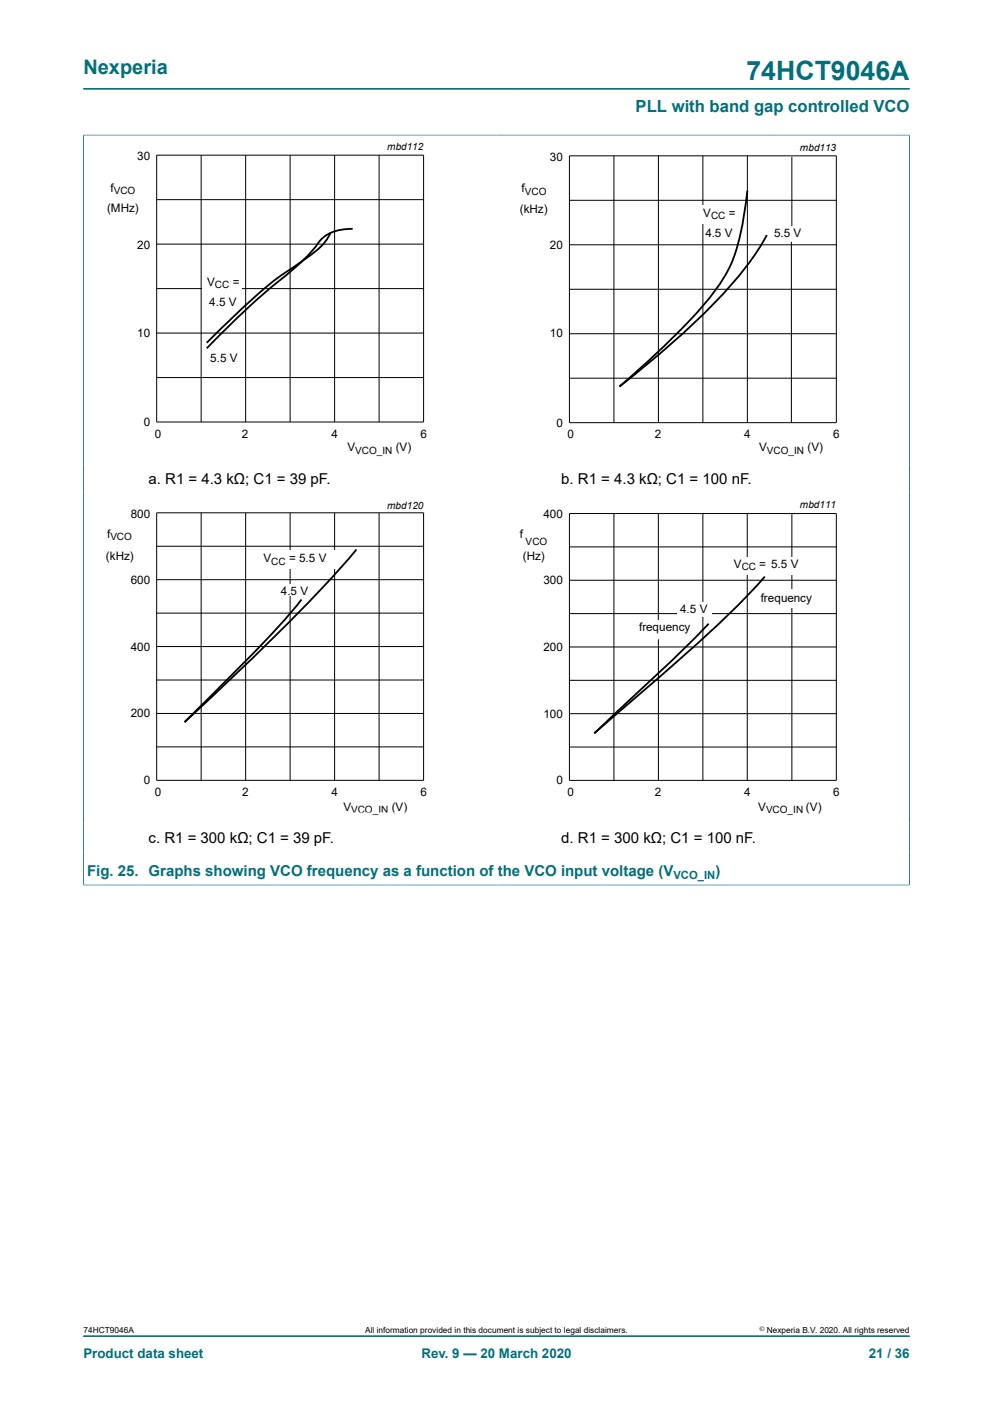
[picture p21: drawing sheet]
<svg xmlns="http://www.w3.org/2000/svg" width="210mm" height="297mm" viewBox="0 0 210 297" stroke-linecap="round" stroke-linejoin="round" font-family="sans-serif">
<defs><g id="words">
<text font-size="5.6" fill="#036f7b" x="157.9" y="16.8">74HCT9046A</text>
<text font-size="4.2" fill="#036f7b" x="17.6" y="15.6">Nexperia</text>
<text font-size="3.5" fill="#036f7b" x="134.4" y="23.7">PLL with band gap controlled VCO</text>
<g font-size="3.2">
<text x="31.4" y="102.4">a. R1 = 4.3 kΩ; C1 = 39 pF.</text>
<text x="118.7" y="102.4">b. R1 = 4.3 kΩ; C1 = 100 nF.</text>
<text x="31.4" y="178.4">c. R1 = 300 kΩ; C1 = 39 pF.</text>
<text x="118.7" y="178.4">d. R1 = 300 kΩ; C1 = 100 nF.</text>
</g>
<g font-size="3.2" fill="#036f7b">
<text x="18.4" y="185.4">Fig. 25. Graphs showing VCO frequency as a function of the VCO input voltage (V</text>
<text x="151.3" y="185.4">)</text>
</g>
<g font-size="2.8" fill="#036f7b">
<text x="17.6" y="287.2">Product data sheet</text>
<text x="89.1" y="287.2">Rev. 9 — 20 March 2020</text>
<text x="183.7" y="287.2">21 / 36</text>
</g>
<g font-size="2.5">
<text x="29" y="33.9">30</text>
<text x="116.3" y="34">30</text>
<text x="23.4" y="40.5">f</text>
<text x="110.3" y="40.6">f</text>
<text x="22.7" y="44.9">(MHz)</text>
<text x="109.9" y="45">(kHz)</text>
<text x="148.7" y="45.8">V</text>
<text x="154.1" y="45.8">=</text>
<text x="29" y="52.6">20</text>
<text x="116.3" y="52.7">20</text>
<text x="149.2" y="50.2">4.5 V</text>
<text x="163.7" y="50.2">5.5 V</text>
<text x="43.8" y="60.4">V</text>
<text x="44.3" y="64.8">4.5 V</text>
<text x="49.2" y="60.4">=</text>
<text x="29" y="71.3">10</text>
<text x="116.3" y="71.4">10</text>
<text x="44.4" y="76.6">5.5 V</text>
<text x="30.4" y="90.1">0</text>
<text x="32.8" y="92.6">0</text>
<text x="51.2" y="92.6">2</text>
<text x="70.1" y="92.6">4</text>
<text x="73.5" y="95.5">V</text>
<text x="83.7" y="95.5">(V)</text>
<text x="89" y="92.6">6</text>
<text x="117.7" y="90.2">0</text>
<text x="120" y="92.7">0</text>
<text x="138.5" y="92.7">2</text>
<text x="157.4" y="92.7">4</text>
<text x="160.5" y="95.4">V</text>
<text x="170.8" y="95.4">(V)</text>
<text x="176.2" y="92.7">6</text>
<text x="22.6" y="113.9">f</text>
<text x="27.7" y="109.7">800</text>
<text x="109.9" y="113.9">f</text>
<text x="115" y="109.7">400</text>
<text x="22.4" y="118.4">(kHz)</text>
<text x="55.7" y="118.9">V</text>
<text x="61.1" y="118.9">= 5.5 V</text>
<text x="110.6" y="118.4">(Hz)</text>
<text x="27.7" y="123.6">600</text>
<text x="59.4" y="125.8">4.</text>
<text x="61.4" y="125.8">5 V</text>
<text x="115" y="123.6">300</text>
<text x="155.2" y="120.1">V</text>
<text x="160.5" y="120.1">= 5.5 V</text>
<text x="143.8" y="129.7">4.5 V</text>
<text x="160.9" y="127.4">frequency</text>
<text x="27.7" y="137.7">400</text>
<text x="115" y="137.7">200</text>
<text x="135.1" y="133.4">frequency</text>
<text x="27.7" y="151.8">200</text>
<text x="115" y="151.8">100</text>
<text x="30.4" y="165.9">0</text>
<text x="117.7" y="165.9">0</text>
<text x="32.7" y="168.4">0</text>
<text x="51.2" y="168.4">2</text>
<text x="70.1" y="168.4">4</text>
<text x="72.6" y="171.5">V</text>
<text x="82.8" y="171.5">(V)</text>
<text x="88.9" y="168.4">6</text>
<text x="120" y="168.4">0</text>
<text x="138.5" y="168.4">2</text>
<text x="157.4" y="168.4">4</text>
<text x="160.4" y="171.5">V</text>
<text x="170.4" y="171.5">(V)</text>
<text x="176.2" y="168.4">6</text>
</g>
<text font-size="2.4" fill="#036f7b" x="142.4" y="186">VCO_IN</text>
<g font-size="2.1">
<text x="81.9" y="31.8">mbd112</text>
<text x="169.2" y="31.9">mbd113</text>
<text x="24.1" y="41">VCO</text>
<text x="111" y="41.1">VCO</text>
<text x="150.4" y="46.4">CC</text>
<text x="45.5" y="60.9">CC</text>
<text x="162.2" y="95.9">VCO_IN</text>
<text x="75.1" y="96">VCO_IN</text>
<text x="81.9" y="107.6">mbd120</text>
<text x="169.2" y="107.4">mbd111</text>
<text x="23.3" y="114.3">VCO</text>
<text x="57.4" y="119.4">CC</text>
<text x="111.1" y="115.2">VCO</text>
<text x="156.9" y="120.5">C</text>
<text x="158.4" y="120.5">C</text>
<text x="74.3" y="172">VCO_IN</text>
<text x="162" y="172">VCO_IN</text>
</g>
<g font-size="1.8">
<text x="17.6" y="282">74HCT9046A</text>
<text x="77.2" y="282">All information provided in this document is subject to legal disclaimers.</text>
<text x="162.2" y="282">Nexperia B.V. 2020. All rights reserved</text>
</g>
<text font-size="1.4" x="160.6" y="281.6">©</text>
</g></defs>
<path d="M17.6 18.8h174.8M17.6 28.6h87.4M17.6 28.5v69.8" fill="none" stroke="#036f7b" stroke-width=".21"/>
<path d="M33.1 32.8h56.5v56.5h-56.5zM42.5 32.8v56.5M51.9 32.8v56.5M61.4 32.8v56.5M70.8 32.8v56.5M80.2 32.8v56.5M33.1 51.6h56.5M33.1 42.2h56.5M33.1 61.1h56.5M33.1 70.5h56.5M33.1 79.9h56.5" fill="none" stroke="#000" stroke-width=".21"/>
<path d="M20.4 30h81.9v66.3h-81.9z" fill="none" stroke="#fff" stroke-width=".21"/>
<path d="M69.9 49.3a12.7 12.7 0 0 1-4.9 5.1l-.7 .5a80.3 80.3 0 0 0-14.9 12.1l-5.7 5.5M74.6 48.4a8.4 8.4 0 0 0-7.4 3.1 44 44 0 0 1-9.1 8.7l-6 5.2-8.4 8.3" fill="none" stroke="#000" stroke-width=".38"/>
<path d="M42.8 58.1h8.4v3.9h-8.4z" fill="#fff"/>
<path d="M105 28.6h87.4M192.4 28.5v69.8" fill="none" stroke="#036f7b" stroke-width=".21"/>
<path d="M120.4 33h56.5v56.4h-56.5zM129.8 33v56.4M139.2 33v56.4M148.6 33v56.4M158.1 33v56.4M167.5 33.2v14.6M120.4 51.8h56.5M120.4 42.4h56.5M167.4 51.2v38.3M120.4 61.2h56.5M120.4 70.6h56.5M120.4 80h56.5" fill="none" stroke="#000" stroke-width=".21"/>
<path d="M107.7 30.1h81.9v66.4h-81.9z" fill="none" stroke="#fff" stroke-width=".21"/>
<path d="M158.1 40.3a50.2 50.2 0 0 1-4 16.6 59.2 59.2 0 0 1-11.2 14l-6.2 5.9-5.7 5a163.6 163.6 0 0 0 25.9-24.2l3-4.1 2.3-3.8" fill="none" stroke="#000" stroke-width=".38"/>
<path d="M147.7 43.5h8.4v3.9h-8.4z" fill="#fff"/>
<path d="M17.6 98.3v75.9M192.4 98.3v5.9" fill="none" stroke="#036f7b" stroke-width=".21"/>
<path d="M75.4 116.2a396 396 0 0 1-31.4 32l-5 4.6a498.1 498.1 0 0 0 22.8-23.5l2-2.5" fill="none" stroke="#000" stroke-width=".38"/>
<g fill="none" stroke="#000" stroke-width=".21">
<path d="M33.1 108.5h56.5v56.6h-56.5zM33.1 115.6h56.5M42.5 108.5v56.6M51.9 108.5v56.6M61.4 108.5v56.6M70.8 108.5v56.6M80.2 108.5v56.6M33.1 136.8h56.5M33.1 122.6h56.5M33.1 129.7h56.5M33.1 143.9h56.5M33.1 150.9h56.5"/>
<path d="M33.1 158h56.5"/>
</g>
<path d="M20.4 105.7h81.9v66.3h-81.9z" fill="none" stroke="#fff" stroke-width=".21"/>
<g fill="#fff">
<path d="M55.1 116.5h15.9v3.9h-15.9z"/>
<path d="M59.3 123.6h5.6v2.5h-5.6z"/>
</g>
<path d="M192.4 104.2v70" fill="none" stroke="#036f7b" stroke-width=".21"/>
<g fill="none" stroke="#000" stroke-width=".21">
<path d="M120.4 108.6h56.5v56.5h-56.5zM120.4 115.7h56.5M129.8 108.6v56.5M139.2 108.7v22.5M148.6 108.6v56.5M158 108.7v56.5M167.5 108.8v15.8M120.4 136.9h56.5M120.4 122.7h56.5M120.4 129.8h56.5M139.2 135.2v29.9M167.5 128.6v36.5"/>
<path d="M120.4 143.9h56.5M120.4 151h56.5M120.4 158h56.5"/>
</g>
<path d="M107.7 105.8h81.9v66.3h-81.9z" fill="none" stroke="#fff" stroke-width=".21"/>
<path d="M149.9 131.9a460.4 460.4 0 0 1-20.2 19.4l-4 3.8M161.8 122a261.1 261.1 0 0 1-25.6 24.1l-10.5 9" fill="none" stroke="#000" stroke-width=".38"/>
<g fill="#fff">
<path d="M143.3 127.4h7.3v3h-7.3z"/>
<path d="M154.5 117.8h14.9v3.7h-14.9z"/>
</g>
<path d="M17.6 28.6v158.7M17.7 28.6h174.6M192.4 28.6v158.7M17.6 187.2h174.8M17.6 282.6h174.8" fill="none" stroke="#036f7b" stroke-width=".21"/>
<use href="#words"/>
</svg>
